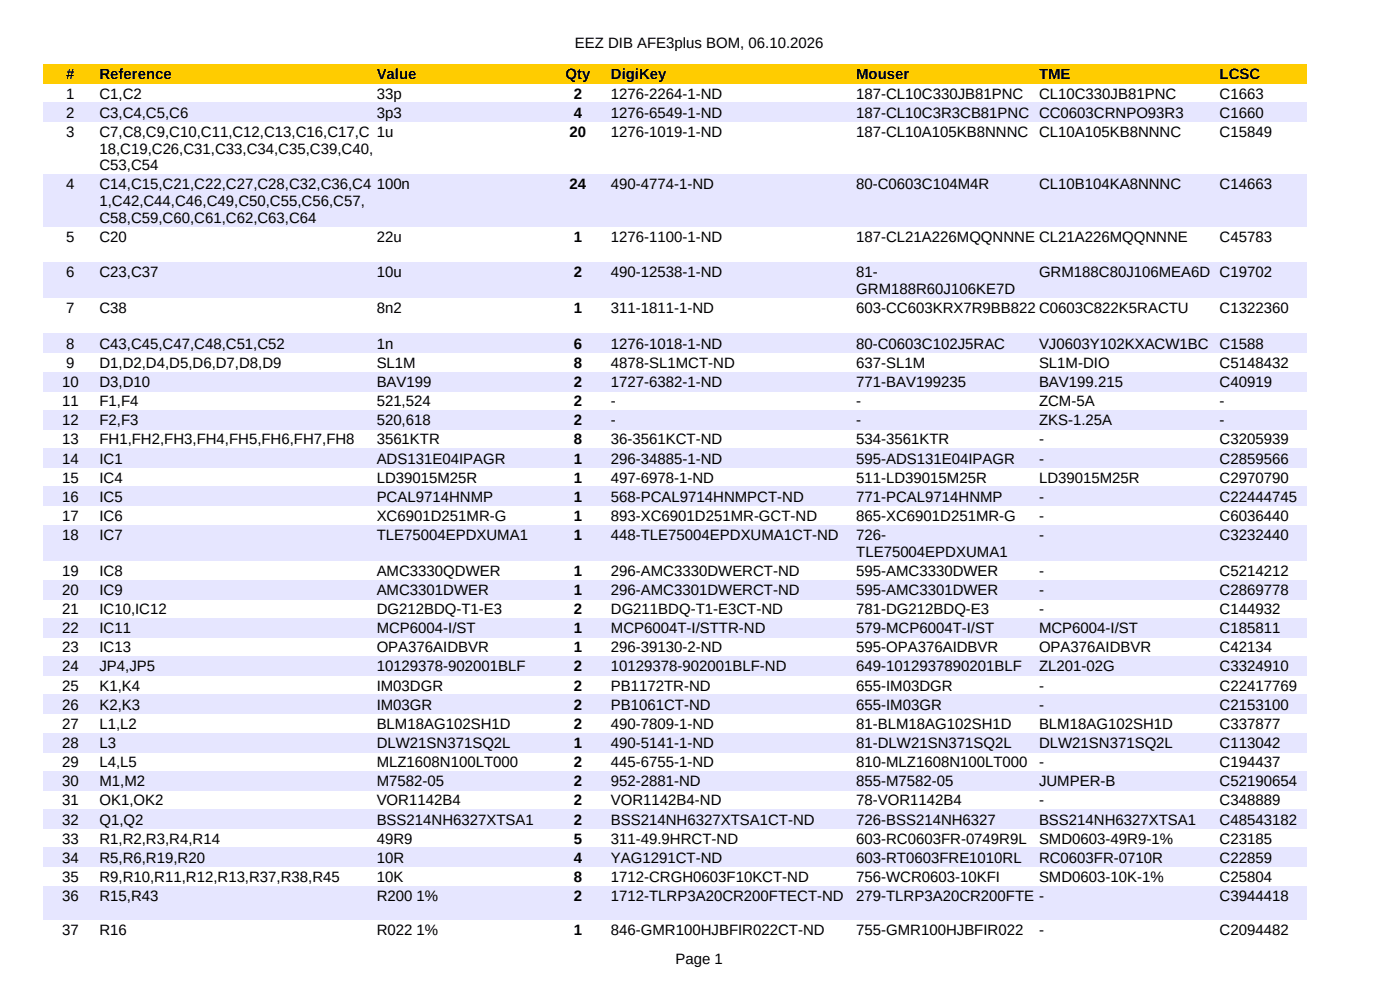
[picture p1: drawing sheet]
<svg xmlns="http://www.w3.org/2000/svg" width="297mm" height="210mm" viewBox="0 0 297 210" stroke-linecap="round" stroke-linejoin="round" font-family="sans-serif">
<defs><g id="words">
<g font-size="3.2">
<text x="122" y="10.3">EEZ DIB AFE3plus BOM, 06.10.2026</text>
<text x="14.1" y="16.9">#</text>
<text x="21.1" y="16.9">Reference</text>
<text x="79.9" y="16.9">Value</text>
<text x="120" y="16.9">Qty</text>
<text x="129.6" y="16.9">DigiKey</text>
<text x="181.6" y="16.9">Mouser</text>
<text x="220.4" y="16.9">TME</text>
<text x="258.7" y="16.9">LCSC</text>
<text x="14.1" y="20.9">1</text>
<text x="21.1" y="20.9">C1,C2</text>
<text x="79.9" y="20.9">33p</text>
<text x="121.7" y="20.9">2</text>
<text x="129.6" y="20.9">1276-2264-1-ND</text>
<text x="181.6" y="20.9">187-CL10C330JB81PNC</text>
<text x="220.4" y="20.9">CL10C330JB81PNC</text>
<text x="258.7" y="20.9">C1663</text>
<text x="14.1" y="25">2</text>
<text x="14.1" y="29">3</text>
<text x="21.1" y="25">C3,C4,C5,C6</text>
<text x="21.1" y="29">C7,C8,C9,C10,C11,C12,C13,C16,C17,C 1u</text>
<text x="79.9" y="25">3p3</text>
<text x="120.8" y="29">20</text>
<text x="121.7" y="25">4</text>
<text x="129.6" y="25">1276-6549-1-ND</text>
<text x="129.6" y="29">1276-1019-1-ND</text>
<text x="181.6" y="25">187-CL10C3R3CB81PNC CC0603CRNPO93R3</text>
<text x="181.6" y="29">187-CL10A105KB8NNNC</text>
<text x="220.4" y="29">CL10A105KB8NNNC</text>
<text x="258.7" y="25">C1660</text>
<text x="258.7" y="29">C15849</text>
<text x="21.1" y="32.6">18,C19,C26,C31,C33,C34,C35,C39,C40,</text>
<text x="14.1" y="40.2">4</text>
<text x="21.1" y="36.1">C53,C54</text>
<text x="21.1" y="40.1">C14,C15,C21,C22,C27,C28,C32,C36,C4</text>
<text x="79.9" y="40.2">100n</text>
<text x="120.8" y="40.2">24</text>
<text x="129.6" y="40.2">490-4774-1-ND</text>
<text x="181.6" y="40.2">80-C0603C104M4R</text>
<text x="220.4" y="40.2">CL10B104KA8NNNC</text>
<text x="258.7" y="40.2">C14663</text>
<text x="21.1" y="43.7">1,C42,C44,C46,C49,C50,C55,C56,C57,</text>
<text x="21.1" y="47.2">C58,C59,C60,C61,C62,C63,C64</text>
<text x="14.1" y="51.3">5</text>
<text x="21.1" y="51.3">C20</text>
<text x="79.9" y="51.3">22u</text>
<text x="121.7" y="51.3">1</text>
<text x="129.6" y="51.3">1276-1100-1-ND</text>
<text x="181.6" y="51.3">187-CL21A226MQQNNNE CL21A226MQQNNNE</text>
<text x="258.7" y="51.3">C45783</text>
<text x="14.1" y="58.9">6</text>
<text x="21.1" y="58.9">C23,C37</text>
<text x="79.9" y="58.9">10u</text>
<text x="121.7" y="58.9">2</text>
<text x="129.6" y="58.9">490-12538-1-ND</text>
<text x="181.6" y="58.8">81-</text>
<text x="220.4" y="58.9">GRM188C80J106MEA6D C19702</text>
<text x="181.6" y="62.4">GRM188R60J106KE7D</text>
<text x="14.1" y="66.4">7</text>
<text x="21.1" y="66.4">C38</text>
<text x="79.9" y="66.4">8n2</text>
<text x="121.7" y="66.4">1</text>
<text x="129.6" y="66.4">311-1811-1-ND</text>
<text x="181.6" y="66.4">603-CC603KRX7R9BB822 C0603C822K5RACTU</text>
<text x="258.7" y="66.4">C1322360</text>
<text x="14.1" y="74">8</text>
<text x="21.1" y="74">C43,C45,C47,C48,C51,C52</text>
<text x="79.9" y="74">1n</text>
<text x="121.7" y="74">6</text>
<text x="129.6" y="74">1276-1018-1-ND</text>
<text x="181.6" y="74">80-C0603C102J5RAC</text>
<text x="220.4" y="74">VJ0603Y102KXACW1BC</text>
<text x="258.7" y="74">C1588</text>
<text x="13.2" y="82.1">10</text>
<text x="14.1" y="78">9</text>
<text x="21.1" y="78">D1,D2,D4,D5,D6,D7,D8,D9</text>
<text x="21.1" y="82.1">D3,D10</text>
<text x="79.9" y="78">SL1M</text>
<text x="79.9" y="82.1">BAV199</text>
<text x="121.7" y="78">8</text>
<text x="121.7" y="82.1">2</text>
<text x="129.6" y="78">4878-SL1MCT-ND</text>
<text x="129.6" y="82.1">1727-6382-1-ND</text>
<text x="181.6" y="78">637-SL1M</text>
<text x="181.6" y="82.1">771-BAV199235</text>
<text x="220.4" y="78">SL1M-DIO</text>
<text x="220.4" y="82.1">BAV199.215</text>
<text x="258.7" y="78">C5148432</text>
<text x="258.7" y="82.1">C40919</text>
<text x="13.2" y="86.2">11</text>
<text x="21.1" y="86.2">F1,F4</text>
<text x="79.9" y="86.2">521,524</text>
<text x="121.7" y="86.2">2</text>
<text x="129.6" y="86.2">-</text>
<text x="181.6" y="86.2">-</text>
<text x="220.4" y="86.2">ZCM-5A</text>
<text x="258.7" y="86.2">-</text>
<text x="13.2" y="90.2">12</text>
<text x="13.2" y="94.3">13</text>
<text x="21.1" y="90.2">F2,F3</text>
<text x="21.1" y="94.3">FH1,FH2,FH3,FH4,FH5,FH6,FH7,FH8</text>
<text x="79.9" y="90.2">520,618</text>
<text x="79.9" y="94.3">3561KTR</text>
<text x="121.7" y="90.2">2</text>
<text x="121.7" y="94.3">8</text>
<text x="129.6" y="90.2">-</text>
<text x="129.6" y="94.3">36-3561KCT-ND</text>
<text x="181.6" y="90.2">-</text>
<text x="181.6" y="94.3">534-3561KTR</text>
<text x="220.4" y="90.2">ZKS-1.25A</text>
<text x="220.4" y="94.3">-</text>
<text x="258.7" y="90.2">-</text>
<text x="258.7" y="94.3">C3205939</text>
<text x="13.2" y="98.3">14</text>
<text x="21.1" y="98.3">IC1</text>
<text x="79.9" y="98.3">ADS131E04IPAGR</text>
<text x="121.7" y="98.3">1</text>
<text x="129.6" y="98.3">296-34885-1-ND</text>
<text x="181.6" y="98.3">595-ADS131E04IPAGR</text>
<text x="220.4" y="98.3">-</text>
<text x="258.7" y="98.3">C2859566</text>
<text x="13.2" y="102.4">15</text>
<text x="13.2" y="106.5">16</text>
<text x="21.1" y="102.4">IC4</text>
<text x="21.1" y="106.5">IC5</text>
<text x="79.9" y="102.4">LD39015M25R</text>
<text x="79.9" y="106.5">PCAL9714HNMP</text>
<text x="121.7" y="102.4">1</text>
<text x="121.7" y="106.5">1</text>
<text x="129.6" y="102.4">497-6978-1-ND</text>
<text x="129.6" y="106.5">568-PCAL9714HNMPCT-ND</text>
<text x="181.6" y="102.4">511-LD39015M25R</text>
<text x="181.6" y="106.5">771-PCAL9714HNMP</text>
<text x="220.4" y="102.4">LD39015M25R</text>
<text x="220.4" y="106.5">-</text>
<text x="258.7" y="102.4">C2970790</text>
<text x="258.7" y="106.5">C22444745</text>
<text x="13.2" y="110.5">17</text>
<text x="21.1" y="110.5">IC6</text>
<text x="79.9" y="110.5">XC6901D251MR-G</text>
<text x="121.7" y="110.5">1</text>
<text x="129.6" y="110.5">893-XC6901D251MR-GCT-ND</text>
<text x="181.6" y="110.5">865-XC6901D251MR-G</text>
<text x="220.4" y="110.5">-</text>
<text x="258.7" y="110.5">C6036440</text>
<text x="13.2" y="114.6">18</text>
<text x="21.1" y="114.6">IC7</text>
<text x="79.9" y="114.6">TLE75004EPDXUMA1</text>
<text x="121.7" y="114.6">1</text>
<text x="129.6" y="114.6">448-TLE75004EPDXUMA1CT-ND</text>
<text x="181.6" y="114.6">726-</text>
<text x="181.6" y="118.1">TLE75004EPDXUMA1</text>
<text x="220.4" y="114.6">-</text>
<text x="258.7" y="114.6">C3232440</text>
<text x="13.2" y="122.1">19</text>
<text x="21.1" y="122.1">IC8</text>
<text x="79.9" y="122.1">AMC3330QDWER</text>
<text x="121.7" y="122.1">1</text>
<text x="129.6" y="122.1">296-AMC3330DWERCT-ND</text>
<text x="181.6" y="122.1">595-AMC3330DWER</text>
<text x="220.4" y="122.1">-</text>
<text x="258.7" y="122.1">C5214212</text>
<text x="13.2" y="126.2">20</text>
<text x="13.2" y="130.3">21</text>
<text x="21.1" y="126.2">IC9</text>
<text x="21.1" y="130.3">IC10,IC12</text>
<text x="79.9" y="126.2">AMC3301DWER</text>
<text x="79.9" y="130.3">DG212BDQ-T1-E3</text>
<text x="121.7" y="126.2">1</text>
<text x="121.7" y="130.3">2</text>
<text x="129.6" y="126.2">296-AMC3301DWERCT-ND</text>
<text x="129.6" y="130.3">DG211BDQ-T1-E3CT-ND</text>
<text x="181.6" y="126.2">595-AMC3301DWER</text>
<text x="181.6" y="130.3">781-DG212BDQ-E3</text>
<text x="220.4" y="126.2">-</text>
<text x="220.4" y="130.3">-</text>
<text x="258.7" y="126.2">C2869778</text>
<text x="258.7" y="130.3">C144932</text>
<text x="13.2" y="134.3">22</text>
<text x="21.1" y="134.3">IC11</text>
<text x="79.9" y="134.3">MCP6004-I/ST</text>
<text x="121.7" y="134.3">1</text>
<text x="129.6" y="134.3">MCP6004T-I/STTR-ND</text>
<text x="181.6" y="134.3">579-MCP6004T-I/ST</text>
<text x="220.4" y="134.3">MCP6004-I/ST</text>
<text x="258.7" y="134.3">C185811</text>
<text x="13.2" y="138.4">23</text>
<text x="13.2" y="142.4">24</text>
<text x="21.1" y="138.4">IC13</text>
<text x="21.1" y="142.4">JP4,JP5</text>
<text x="79.9" y="138.4">OPA376AIDBVR</text>
<text x="79.9" y="142.4">10129378-902001BLF</text>
<text x="121.7" y="138.4">1</text>
<text x="121.7" y="142.4">2</text>
<text x="129.6" y="138.4">296-39130-2-ND</text>
<text x="129.6" y="142.4">10129378-902001BLF-ND</text>
<text x="181.6" y="138.4">595-OPA376AIDBVR</text>
<text x="181.6" y="142.4">649-1012937890201BLF</text>
<text x="220.4" y="138.4">OPA376AIDBVR</text>
<text x="220.4" y="142.4">ZL201-02G</text>
<text x="258.7" y="138.4">C42134</text>
<text x="258.7" y="142.4">C3324910</text>
<text x="13.2" y="146.5">25</text>
<text x="21.1" y="146.5">K1,K4</text>
<text x="79.9" y="146.5">IM03DGR</text>
<text x="121.7" y="146.5">2</text>
<text x="129.6" y="146.5">PB1172TR-ND</text>
<text x="181.6" y="146.5">655-IM03DGR</text>
<text x="220.4" y="146.5">-</text>
<text x="258.7" y="146.5">C22417769</text>
<text x="13.2" y="150.6">26</text>
<text x="13.2" y="154.6">27</text>
<text x="21.1" y="150.6">K2,K3</text>
<text x="21.1" y="154.6">L1,L2</text>
<text x="79.9" y="150.6">IM03GR</text>
<text x="79.9" y="154.6">BLM18AG102SH1D</text>
<text x="121.7" y="150.6">2</text>
<text x="121.7" y="154.6">2</text>
<text x="129.6" y="150.6">PB1061CT-ND</text>
<text x="129.6" y="154.6">490-7809-1-ND</text>
<text x="181.6" y="150.6">655-IM03GR</text>
<text x="181.6" y="154.6">81-BLM18AG102SH1D</text>
<text x="220.4" y="150.6">-</text>
<text x="220.4" y="154.6">BLM18AG102SH1D</text>
<text x="258.7" y="150.6">C2153100</text>
<text x="258.7" y="154.6">C337877</text>
<text x="13.2" y="158.7">28</text>
<text x="21.1" y="158.7">L3</text>
<text x="79.9" y="158.7">DLW21SN371SQ2L</text>
<text x="121.7" y="158.7">1</text>
<text x="129.6" y="158.7">490-5141-1-ND</text>
<text x="181.6" y="158.7">81-DLW21SN371SQ2L</text>
<text x="220.4" y="158.7">DLW21SN371SQ2L</text>
<text x="258.7" y="158.7">C113042</text>
<text x="13.2" y="162.7">29</text>
<text x="13.2" y="166.8">30</text>
<text x="21.1" y="162.7">L4,L5</text>
<text x="21.1" y="166.8">M1,M2</text>
<text x="79.9" y="162.7">MLZ1608N100LT000</text>
<text x="79.9" y="166.8">M7582-05</text>
<text x="121.7" y="162.7">2</text>
<text x="121.7" y="166.8">2</text>
<text x="129.6" y="162.7">445-6755-1-ND</text>
<text x="129.6" y="166.8">952-2881-ND</text>
<text x="181.6" y="162.7">810-MLZ1608N100LT000</text>
<text x="181.6" y="166.8">855-M7582-05</text>
<text x="220.4" y="162.7">-</text>
<text x="220.4" y="166.8">JUMPER-B</text>
<text x="258.7" y="162.7">C194437</text>
<text x="258.7" y="166.8">C52190654</text>
<text x="13.2" y="170.9">31</text>
<text x="21.1" y="170.9">OK1,OK2</text>
<text x="79.9" y="170.9">VOR1142B4</text>
<text x="121.7" y="170.9">2</text>
<text x="129.6" y="170.9">VOR1142B4-ND</text>
<text x="181.6" y="170.9">78-VOR1142B4</text>
<text x="220.4" y="170.9">-</text>
<text x="258.7" y="170.9">C348889</text>
<text x="13.2" y="174.9">32</text>
<text x="13.2" y="179">33</text>
<text x="21.1" y="174.9">Q1,Q2</text>
<text x="21.1" y="179">R1,R2,R3,R4,R14</text>
<text x="79.9" y="174.9">BSS214NH6327XTSA1</text>
<text x="79.9" y="179">49R9</text>
<text x="121.7" y="174.9">2</text>
<text x="121.7" y="179">5</text>
<text x="129.6" y="174.9">BSS214NH6327XTSA1CT-ND</text>
<text x="129.6" y="179">311-49.9HRCT-ND</text>
<text x="181.6" y="174.9">726-BSS214NH6327</text>
<text x="181.6" y="179">603-RC0603FR-0749R9L</text>
<text x="220.4" y="174.9">BSS214NH6327XTSA1</text>
<text x="220.4" y="179">SMD0603-49R9-1%</text>
<text x="258.7" y="174.9">C48543182</text>
<text x="258.7" y="179">C23185</text>
<text x="13.2" y="183">34</text>
<text x="21.1" y="183">R5,R6,R19,R20</text>
<text x="79.9" y="183">10R</text>
<text x="121.7" y="183">4</text>
<text x="129.6" y="183">YAG1291CT-ND</text>
<text x="181.6" y="183">603-RT0603FRE1010RL</text>
<text x="220.4" y="183">RC0603FR-0710R</text>
<text x="258.7" y="183">C22859</text>
<text x="13.2" y="187.1">35</text>
<text x="13.2" y="191.2">36</text>
<text x="21.1" y="187.1">R9,R10,R11,R12,R13,R37,R38,R45</text>
<text x="21.1" y="191.2">R15,R43</text>
<text x="79.9" y="187.1">10K</text>
<text x="79.9" y="191.2">R200 1%</text>
<text x="121.7" y="187.1">8</text>
<text x="121.7" y="191.2">2</text>
<text x="129.6" y="187.1">1712-CRGH0603F10KCT-ND</text>
<text x="129.6" y="191.2">1712-TLRP3A20CR200FTECT-ND</text>
<text x="181.6" y="187.1">756-WCR0603-10KFI</text>
<text x="181.6" y="191.2">279-TLRP3A20CR200FTE -</text>
<text x="220.4" y="187.1">SMD0603-10K-1%</text>
<text x="258.7" y="187.1">C25804</text>
<text x="258.7" y="191.2">C3944418</text>
<text x="13.2" y="198.2">37</text>
<text x="21.1" y="198.2">R16</text>
<text x="79.9" y="198.2">R022 1%</text>
<text x="121.7" y="198.2">1</text>
<text x="129.6" y="198.2">846-GMR100HJBFIR022CT-ND</text>
<text x="181.6" y="198.2">755-GMR100HJBFIR022</text>
<text x="220.4" y="198.2">-</text>
<text x="258.7" y="198.2">C2094482</text>
<text x="143.3" y="204.5">Page 1</text>
</g>
</g></defs>
<path d="M9.1 13.7h268v4h-268z" fill-rule="evenodd" fill="#fc0"/>
<g fill="#e6e6ff">
<path d="M9.1 21.8h268v4.1h-268z" fill-rule="evenodd"/>
<path d="M9.1 37h268v11.1h-268z" fill-rule="evenodd"/>
<path d="M9.1 55.7h268v7.5h-268z" fill-rule="evenodd"/>
<path d="M9.1 70.8h268v4.1h-268z" fill-rule="evenodd"/>
<path d="M9.1 78.9h268v4.1h-268z" fill-rule="evenodd"/>
<path d="M9.1 87h268v4.1h-268z" fill-rule="evenodd"/>
<path d="M9.1 95.2h268v4h-268z" fill-rule="evenodd"/>
<path d="M9.1 103.3h268v4h-268z" fill-rule="evenodd"/>
<path d="M9.1 111.4h268v7.6h-268z" fill-rule="evenodd"/>
<path d="M9.1 123h268v4.1h-268z" fill-rule="evenodd"/>
<path d="M9.1 131.1h268v4.1h-268z" fill-rule="evenodd"/>
<path d="M9.1 139.3h268v4h-268z" fill-rule="evenodd"/>
<path d="M9.1 147.4h268v4h-268z" fill-rule="evenodd"/>
<path d="M9.1 155.5h268v4.1h-268z" fill-rule="evenodd"/>
<path d="M9.1 163.6h268v4.1h-268z" fill-rule="evenodd"/>
<path d="M9.1 171.7h268v4.1h-268z" fill-rule="evenodd"/>
<path d="M9.1 179.8h268v4.1h-268z" fill-rule="evenodd"/>
<path d="M9.1 188h268v7.1h-268z" fill-rule="evenodd"/>
</g>
<use href="#words"/>
</svg>
